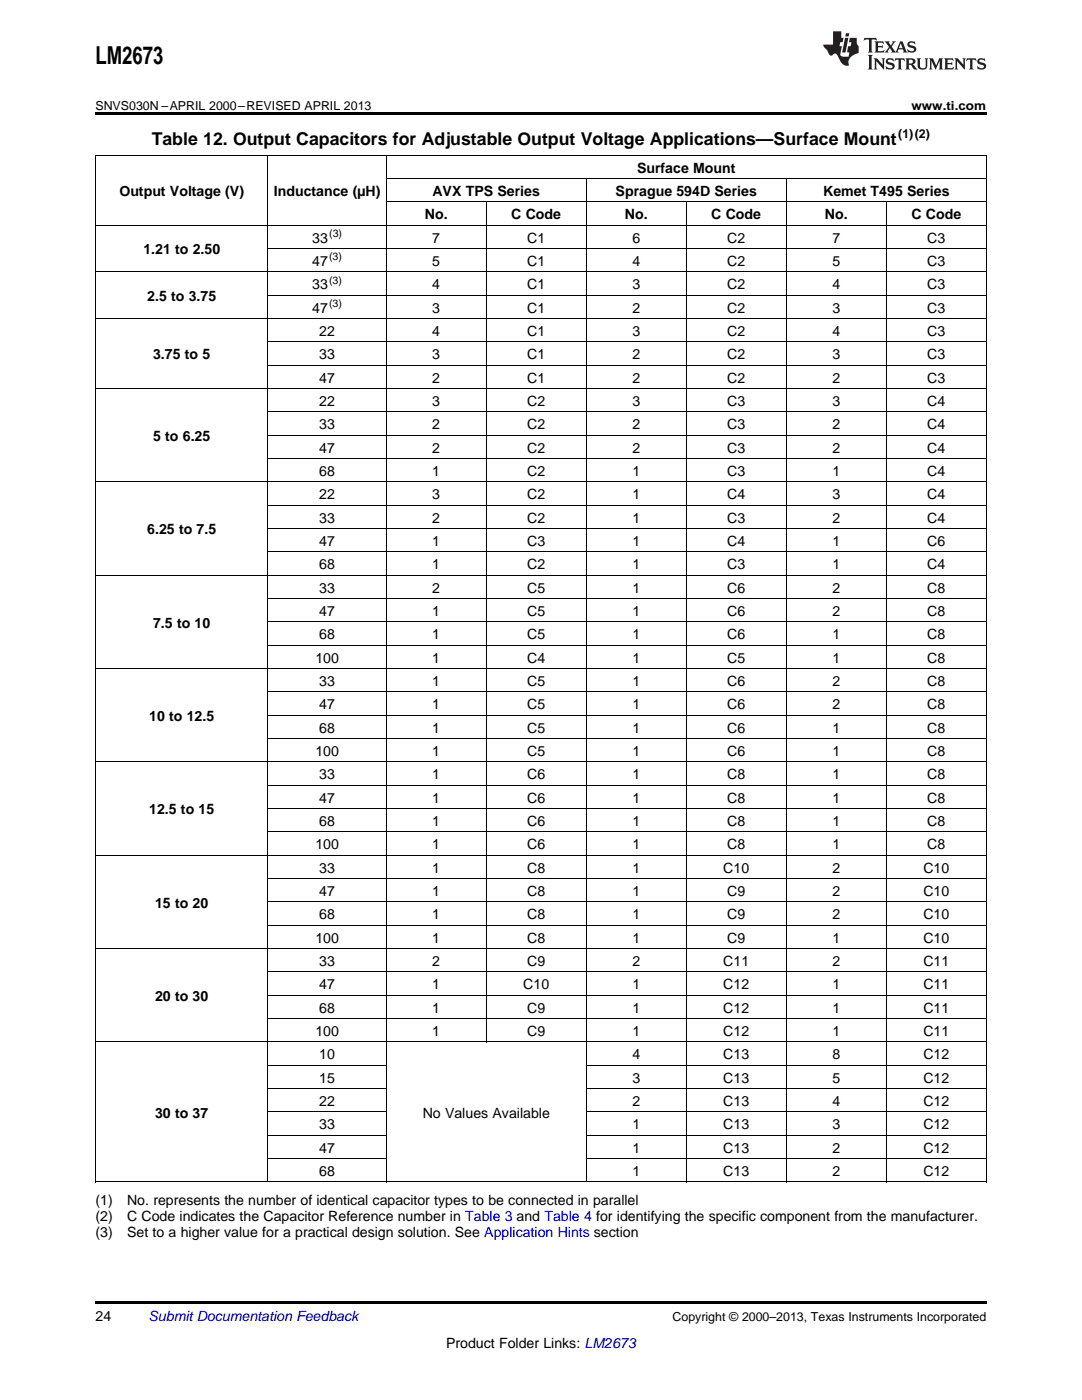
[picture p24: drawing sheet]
<svg xmlns="http://www.w3.org/2000/svg" width="216mm" height="279mm" viewBox="0 0 216 279" stroke-linecap="round" stroke-linejoin="round" font-family="sans-serif">
<defs><g id="words">
<text font-size="4.9" x="19" y="12.8">LM2673</text>
<text font-size="3.5" x="30.3" y="28.9">Table 12. Output Capacitors for Adjustable Output Voltage Applications—Surface Mount</text>
<g font-size="2.8">
<text x="127.1" y="34.4">Surface Mount</text>
<text x="23.8" y="39.1">Output Voltage (V)</text>
<text x="54.6" y="39.1">Inductance (µH)</text>
<text x="86.3" y="39.1">AVX TPS Series</text>
<text x="122.8" y="39.1">Sprague 594D Series</text>
<text x="164.3" y="39.1">Kemet T495 Series</text>
<text x="84.8" y="43.7">No.</text>
<text x="102" y="43.7">C Code</text>
<text x="124.7" y="43.7">No.</text>
<text x="141.9" y="43.7">C Code</text>
<text x="164.6" y="43.7">No.</text>
<text x="181.9" y="43.7">C Code</text>
<text x="28.6" y="50.7">1.21 to 2.50</text>
<text x="62.3" y="48.4">33</text>
<text x="62.3" y="53.1">47</text>
<text x="86.3" y="48.4">7</text>
<text x="86.3" y="53.1">5</text>
<text x="105.2" y="48.4">C1</text>
<text x="105.2" y="53.1">C1</text>
<text x="126.2" y="48.4">6</text>
<text x="126.2" y="53.1">4</text>
<text x="145.1" y="48.4">C2</text>
<text x="145.1" y="53.1">C2</text>
<text x="166.1" y="48.4">7</text>
<text x="166.1" y="53.1">5</text>
<text x="185" y="48.4">C3</text>
<text x="185" y="53.1">C3</text>
<text x="62.3" y="57.7">33</text>
<text x="86.3" y="57.7">4</text>
<text x="105.2" y="57.7">C1</text>
<text x="126.2" y="57.7">3</text>
<text x="145.1" y="57.7">C2</text>
<text x="166.1" y="57.7">4</text>
<text x="185" y="57.7">C3</text>
<text x="29.4" y="60">2.5 to 3.75</text>
<text x="62.3" y="62.4">47</text>
<text x="86.3" y="62.4">3</text>
<text x="105.2" y="62.4">C1</text>
<text x="126.2" y="62.4">2</text>
<text x="145.1" y="62.4">C2</text>
<text x="166.1" y="62.4">3</text>
<text x="185" y="62.4">C3</text>
<text x="30.6" y="71.7">3.75 to 5</text>
<text x="63.7" y="67">22</text>
<text x="63.7" y="71.7">33</text>
<text x="86.3" y="67">4</text>
<text x="86.3" y="71.7">3</text>
<text x="105.2" y="67">C1</text>
<text x="105.2" y="71.7">C1</text>
<text x="126.2" y="67">3</text>
<text x="126.2" y="71.7">2</text>
<text x="145.1" y="67">C2</text>
<text x="145.1" y="71.7">C2</text>
<text x="166.1" y="67">4</text>
<text x="166.1" y="71.7">3</text>
<text x="185" y="67">C3</text>
<text x="185" y="71.7">C3</text>
<text x="63.7" y="76.3">47</text>
<text x="86.3" y="76.3">2</text>
<text x="105.2" y="76.3">C1</text>
<text x="126.2" y="76.3">2</text>
<text x="145.1" y="76.3">C2</text>
<text x="166.1" y="76.3">2</text>
<text x="185" y="76.3">C3</text>
<text x="63.7" y="81">22</text>
<text x="86.3" y="81">3</text>
<text x="105.2" y="81">C2</text>
<text x="126.2" y="81">3</text>
<text x="145.1" y="81">C3</text>
<text x="166.1" y="81">3</text>
<text x="185" y="81">C4</text>
<text x="30.6" y="88">5 to 6.25</text>
<text x="63.7" y="85.7">33</text>
<text x="86.3" y="85.7">2</text>
<text x="105.2" y="85.7">C2</text>
<text x="126.2" y="85.7">2</text>
<text x="145.1" y="85.7">C3</text>
<text x="166.1" y="85.7">2</text>
<text x="185" y="85.7">C4</text>
<text x="63.7" y="90.3">47</text>
<text x="63.7" y="95">68</text>
<text x="86.3" y="90.3">2</text>
<text x="86.3" y="95">1</text>
<text x="105.2" y="90.3">C2</text>
<text x="105.2" y="95">C2</text>
<text x="126.2" y="90.3">2</text>
<text x="126.2" y="95">1</text>
<text x="145.1" y="90.3">C3</text>
<text x="145.1" y="95">C3</text>
<text x="166.1" y="90.3">2</text>
<text x="166.1" y="95">1</text>
<text x="185" y="90.3">C4</text>
<text x="185" y="95">C4</text>
<text x="63.7" y="99.6">22</text>
<text x="86.3" y="99.6">3</text>
<text x="105.2" y="99.6">C2</text>
<text x="126.2" y="99.6">1</text>
<text x="145.1" y="99.6">C4</text>
<text x="166.1" y="99.6">3</text>
<text x="185" y="99.6">C4</text>
<text x="29.4" y="106.6">6.25 to 7.5</text>
<text x="63.7" y="104.3">33</text>
<text x="86.3" y="104.3">2</text>
<text x="105.2" y="104.3">C2</text>
<text x="126.2" y="104.3">1</text>
<text x="145.1" y="104.3">C3</text>
<text x="166.1" y="104.3">2</text>
<text x="185" y="104.3">C4</text>
<text x="63.7" y="108.9">47</text>
<text x="63.7" y="113.6">68</text>
<text x="86.3" y="108.9">1</text>
<text x="86.3" y="113.6">1</text>
<text x="105.2" y="108.9">C3</text>
<text x="105.2" y="113.6">C2</text>
<text x="126.2" y="108.9">1</text>
<text x="126.2" y="113.6">1</text>
<text x="145.1" y="108.9">C4</text>
<text x="145.1" y="113.6">C3</text>
<text x="166.1" y="108.9">1</text>
<text x="166.1" y="113.6">1</text>
<text x="185" y="108.9">C6</text>
<text x="185" y="113.6">C4</text>
<text x="63.7" y="118.3">33</text>
<text x="86.3" y="118.3">2</text>
<text x="105.2" y="118.3">C5</text>
<text x="126.2" y="118.3">1</text>
<text x="145.1" y="118.3">C6</text>
<text x="166.1" y="118.3">2</text>
<text x="185" y="118.3">C8</text>
<text x="30.6" y="125.2">7.5 to 10</text>
<text x="63.7" y="122.9">47</text>
<text x="86.3" y="122.9">1</text>
<text x="105.2" y="122.9">C5</text>
<text x="126.2" y="122.9">1</text>
<text x="145.1" y="122.9">C6</text>
<text x="166.1" y="122.9">2</text>
<text x="185" y="122.9">C8</text>
<text x="63.7" y="127.6">68</text>
<text x="86.3" y="127.6">1</text>
<text x="105.2" y="127.6">C5</text>
<text x="126.2" y="127.6">1</text>
<text x="145.1" y="127.6">C6</text>
<text x="166.1" y="127.6">1</text>
<text x="185" y="127.6">C8</text>
<text x="62.9" y="132.2">100</text>
<text x="63.7" y="136.9">33</text>
<text x="86.3" y="132.2">1</text>
<text x="86.3" y="136.9">1</text>
<text x="105.2" y="132.2">C4</text>
<text x="105.2" y="136.9">C5</text>
<text x="126.2" y="132.2">1</text>
<text x="126.2" y="136.9">1</text>
<text x="145.1" y="132.2">C5</text>
<text x="145.1" y="136.9">C6</text>
<text x="166.1" y="132.2">1</text>
<text x="166.1" y="136.9">2</text>
<text x="185" y="132.2">C8</text>
<text x="185" y="136.9">C8</text>
<text x="29.8" y="143.9">10 to 12.5</text>
<text x="63.7" y="141.5">47</text>
<text x="86.3" y="141.5">1</text>
<text x="105.2" y="141.5">C5</text>
<text x="126.2" y="141.5">1</text>
<text x="145.1" y="141.5">C6</text>
<text x="166.1" y="141.5">2</text>
<text x="185" y="141.5">C8</text>
<text x="63.7" y="146.2">68</text>
<text x="86.3" y="146.2">1</text>
<text x="105.2" y="146.2">C5</text>
<text x="126.2" y="146.2">1</text>
<text x="145.1" y="146.2">C6</text>
<text x="166.1" y="146.2">1</text>
<text x="185" y="146.2">C8</text>
<text x="62.9" y="150.8">100</text>
<text x="63.7" y="155.5">33</text>
<text x="86.3" y="150.8">1</text>
<text x="86.3" y="155.5">1</text>
<text x="105.2" y="150.8">C5</text>
<text x="105.2" y="155.5">C6</text>
<text x="126.2" y="150.8">1</text>
<text x="126.2" y="155.5">1</text>
<text x="145.1" y="150.8">C6</text>
<text x="145.1" y="155.5">C8</text>
<text x="166.1" y="150.8">1</text>
<text x="166.1" y="155.5">1</text>
<text x="185" y="150.8">C8</text>
<text x="185" y="155.5">C8</text>
<text x="63.7" y="160.2">47</text>
<text x="86.3" y="160.2">1</text>
<text x="105.2" y="160.2">C6</text>
<text x="126.2" y="160.2">1</text>
<text x="145.1" y="160.2">C8</text>
<text x="166.1" y="160.2">1</text>
<text x="185" y="160.2">C8</text>
<text x="29.8" y="162.5">12.5 to 15</text>
<text x="63.7" y="164.8">68</text>
<text x="86.3" y="164.8">1</text>
<text x="105.2" y="164.8">C6</text>
<text x="126.2" y="164.8">1</text>
<text x="145.1" y="164.8">C8</text>
<text x="166.1" y="164.8">1</text>
<text x="185" y="164.8">C8</text>
<text x="62.9" y="169.5">100</text>
<text x="86.3" y="169.5">1</text>
<text x="105.2" y="169.5">C6</text>
<text x="126.2" y="169.5">1</text>
<text x="145.1" y="169.5">C8</text>
<text x="166.1" y="169.5">1</text>
<text x="185" y="169.5">C8</text>
<text x="63.7" y="174.1">33</text>
<text x="63.7" y="178.8">47</text>
<text x="86.3" y="174.1">1</text>
<text x="86.3" y="178.8">1</text>
<text x="105.2" y="174.1">C8</text>
<text x="105.2" y="178.8">C8</text>
<text x="126.2" y="174.1">1</text>
<text x="126.2" y="178.8">1</text>
<text x="144.3" y="174.1">C10</text>
<text x="145.1" y="178.8">C9</text>
<text x="166.1" y="174.1">2</text>
<text x="166.1" y="178.8">2</text>
<text x="184.3" y="174.1">C10</text>
<text x="184.3" y="178.8">C10</text>
<text x="30.9" y="181.1">15 to 20</text>
<text x="63.7" y="183.4">68</text>
<text x="86.3" y="183.4">1</text>
<text x="105.2" y="183.4">C8</text>
<text x="126.2" y="183.4">1</text>
<text x="145.1" y="183.4">C9</text>
<text x="166.1" y="183.4">2</text>
<text x="184.3" y="183.4">C10</text>
<text x="62.9" y="188.1">100</text>
<text x="86.3" y="188.1">1</text>
<text x="105.2" y="188.1">C8</text>
<text x="126.2" y="188.1">1</text>
<text x="145.1" y="188.1">C9</text>
<text x="166.1" y="188.1">1</text>
<text x="184.3" y="188.1">C10</text>
<text x="63.7" y="192.8">33</text>
<text x="63.7" y="197.4">47</text>
<text x="86.3" y="192.8">2</text>
<text x="86.3" y="197.4">1</text>
<text x="104.4" y="197.4">C10</text>
<text x="105.2" y="192.8">C9</text>
<text x="126.2" y="192.8">2</text>
<text x="126.2" y="197.4">1</text>
<text x="144.3" y="192.8">C11</text>
<text x="144.3" y="197.4">C12</text>
<text x="166.1" y="192.8">2</text>
<text x="166.1" y="197.4">1</text>
<text x="184.3" y="192.8">C11</text>
<text x="184.3" y="197.4">C11</text>
<text x="30.9" y="199.7">20 to 30</text>
<text x="63.7" y="202.1">68</text>
<text x="86.3" y="202.1">1</text>
<text x="105.2" y="202.1">C9</text>
<text x="126.2" y="202.1">1</text>
<text x="144.3" y="202.1">C12</text>
<text x="166.1" y="202.1">1</text>
<text x="184.3" y="202.1">C11</text>
<text x="62.9" y="206.7">100</text>
<text x="86.3" y="206.7">1</text>
<text x="105.2" y="206.7">C9</text>
<text x="126.2" y="206.7">1</text>
<text x="144.3" y="206.7">C12</text>
<text x="166.1" y="206.7">1</text>
<text x="184.3" y="206.7">C11</text>
<text x="63.7" y="211.4">10</text>
<text x="126.2" y="211.4">4</text>
<text x="144.3" y="211.4">C13</text>
<text x="166.1" y="211.4">8</text>
<text x="184.3" y="211.4">C12</text>
<text x="63.7" y="216">15</text>
<text x="63.7" y="220.7">22</text>
<text x="126.2" y="216">3</text>
<text x="126.2" y="220.7">2</text>
<text x="144.3" y="216">C13</text>
<text x="144.3" y="220.7">C13</text>
<text x="166.1" y="216">5</text>
<text x="166.1" y="220.7">4</text>
<text x="184.3" y="216">C12</text>
<text x="184.3" y="220.7">C12</text>
<text x="30.9" y="223">30 to 37</text>
<text x="63.7" y="225.4">33</text>
<text x="84.3" y="223">No Values Available</text>
<text x="126.2" y="225.4">1</text>
<text x="144.3" y="225.4">C13</text>
<text x="166.1" y="225.4">3</text>
<text x="184.3" y="225.4">C12</text>
<text x="63.7" y="230">47</text>
<text x="126.2" y="230">1</text>
<text x="144.3" y="230">C13</text>
<text x="166.1" y="230">2</text>
<text x="184.3" y="230">C12</text>
<text x="63.7" y="234.7">68</text>
<text x="126.2" y="234.7">1</text>
<text x="144.3" y="234.7">C13</text>
<text x="166.1" y="234.7">2</text>
<text x="184.3" y="234.7">C12</text>
<text x="19" y="240.5">(1)</text>
<text x="19" y="243.7">(2)</text>
<text x="25.4" y="240.5">No. represents the number of identical capacitor types to be connected in parallel</text>
<text x="25.4" y="243.7">C Code indicates the Capacitor Reference number in Table 3 and Table 4 for identifying the specific component from the manufacturer.</text>
<text x="19" y="246.9">(3)</text>
<text x="25.4" y="246.9">Set to a higher value for a practical design solution. See Application Hints section</text>
<text x="19" y="263.6">24</text>
<text x="89" y="269">Product Folder Links: LM2673</text>
</g>
<text font-size="2.8" fill="#0000c8" x="29.6" y="263.6">Submit Documentation Feedback</text>
<g font-size="2.5">
<text x="19" y="21.9">SNVS030N –APRIL 2000–REVISED APRIL 2013</text>
<text x="181.9" y="21.9">www.ti.com</text>
<text x="179.2" y="27.5">(1)(2)</text>
<text x="134.2" y="263.6">Copyright © 2000–2013, Texas Instruments Incorporated</text>
</g>
<g font-size="2.1">
<text x="65.7" y="47.3">(3)</text>
<text x="65.7" y="51.9">(3)</text>
<text x="65.7" y="56.6">(3)</text>
<text x="65.7" y="61.2">(3)</text>
</g>
</g></defs>
<path d="M19 22.5h177.8v.5h-177.8zM19 259.7h177.8v.5h-177.8z" fill="#000"/>
<g fill="none" stroke="#000" stroke-width=".2">
<path d="M19 31h177.8M19.1 31v204.9M53.5 31v204.9M77 31v204.9M77.1 35.6h119.7M117 35.7v200.2M156.9 35.7v200.2M196.8 31v204.9M19 54.3h177.8M19 45h177.8M53.5 58.9h143.3M53.5 49.6h143.3"/>
<path d="M77.1 40.3h119.7M97 40.4v167.6M136.9 40.4v195.5M176.8 40.4v195.5M19 77.6h177.8M19 63.6h177.8M53.5 72.9h143.3M53.5 68.2h143.3M19 96.2h177.8M53.5 91.5h143.3M53.5 86.9h143.3M53.5 82.2h143.3"/>
<path d="M19 114.8h177.8M53.5 119.5h143.3M53.5 110.2h143.3M53.5 105.5h143.3M53.5 100.8h143.3M19 133.4h177.8M53.5 138.1h143.3M53.5 128.8h143.3M53.5 124.1h143.3M19 152.1h177.8M53.5 156.7h143.3M53.5 147.4h143.3"/>
<path d="M53.5 142.8h143.3M19 170.7h177.8M53.5 175.3h143.3M53.5 166h143.3M53.5 161.4h143.3M19 189.3h177.8M53.5 198.6h143.3M53.5 194h143.3M53.5 184.7h143.3M53.5 180h143.3M19 207.9h177.8M53.5 217.3h23.6"/>
<path d="M53.5 212.6h23.6M53.5 203.3h143.3M117 217.3h79.8M117 212.6h79.8M19 235.9h177.8M53.5 231.2h23.6M53.5 226.6h23.6M53.5 221.9h23.6M117 231.2h79.8M117 226.6h79.8M117 221.9h79.8"/>
</g>
<g fill="#231f20">
<path d="M172.5 7.6l-.1 .5 .4-.2h.6v.1v2.1l-.2 .4h.9l-.2-.4v-2.1l.1-.1h.5l.5 .2-.2-.5zM174.5 8.3l.2 .3v1.5l-.2 .4h1.8l.2-.6a1.04 1.04 0 0 1-1.3 .2v-.7h.6l.3 .2v-.6l-.3 .2h-.6v-.6l.8-.1 .4 .3-.2-.5zM176.5 8.3l.9 1.1-.9 1.1h.8l-.2-.2 .4-.7 .5 .7-.2 .2h1.5l-.2-.2 .2-.4h.9l.1 .4-.2 .2h1l-.3-.3-.7-1.9h-.5l-.9 2-.8-1 .9-1h-.8l.1 .3-.4 .5-.3-.6 .1-.2zM179.7 8.6l.4 1h-.7zM181.3 8.4a.63 .63 0 0 0-.2 .7 .63 .63 0 0 0 .6 .4l.6 .2 .1 .2a.75 .75 0 0 1-.7 .4 .75 .75 0 0 1-.6-.5l.1 .7 .1-.1a1.11 1.11 0 0 0 1.5-.6 1.13 1.13 0 0 0-1.2-.8l-.1-.4a1.04 1.04 0 0 1 1.2 .2l-.2-.5-.2 .1-.4-.2zM173.2 10.9l.2 .4v2.2l-.2 .4h1l-.3-.4v-2.2l.3-.4zM174.3 11.6l.3 .4v1.5l-.3 .4h.8l-.2-.4v-1.3l1.5 1.7v-1.9l.2-.4h-.7l.2 .4v.9l-1.1-1.3zM177 11.8a.62 .62 0 0 0-.2 .7 .62 .62 0 0 0 .6 .4l.6 .1 .1 .3a.76 .76 0 0 1-.7 .3 .76 .76 0 0 1-.7-.4l.2 .7 .1-.1a1.11 1.11 0 0 0 1.5-.6 1.13 1.13 0 0 0-1.2-.8l-.1-.4a1.04 1.04 0 0 1 1.2 .2l-.2-.6-.2 .1-.5-.1zM178.7 11.6l-.2 .6a.61 .61 0 0 1 .8-.3v1.6l-.2 .4h.9l-.2-.4v-1.6a.63 .63 0 0 1 .7 .3l-.1-.6zM180.6 11.6l.3 .4v1.5l-.3 .4h1l-.2-.2-.1-.8 .6 .2a.76 .76 0 0 0 1.2 .7l-1-1a.58 .58 0 0 0 .6-.5 .58 .58 0 0 0-.5-.6zM181.4 11.9h.1a.45 .45 0 0 1 .5 .1 .45 .45 0 0 1 .1 .5l-.8 .2zM182.9 11.6l.2 .2a2.17 2.17 0 0 0 .3 1.9 .99 .99 0 0 0 1.6-.6v-1.1l.2-.4h-.7l.2 .2a1.92 1.92 0 0 1-.2 1.8 .6 .6 0 0 1-.9-.5v-1.1l.2-.4zM185.4 11.6l.2 .4v1.5l-.2 .4h.7l-.2-.4v-1.4l.8 1.8 .8-1.8v1.4l-.2 .4h.9l-.2-.4v-1.5l.2-.4h-.8l-.6 1.5-.6-1.5zM188.4 11.6l.2 .4v1.5l-.2 .4h1.8l.1-.6a1.04 1.04 0 0 1-1.2 .1v-.6h.5l.4 .2v-.6l-.4 .2h-.5v-.7h.8l.3 .3-.1-.6zM190.5 11.6l.2 .4v1.5l-.2 .4h.7l-.2-.4v-1.3l1.5 1.7v-1.9l.2-.4h-.7l.2 .4v.9l-1.1-1.3zM192.9 11.6l-.1 .6a.61 .61 0 0 1 .7-.3l.1 1.6-.3 .4h1l-.3-.4 .1-1.6a.63 .63 0 0 1 .7 .3l-.1-.6zM195.2 11.8a.62 .62 0 0 0-.2 .7 .62 .62 0 0 0 .6 .4l.6 .1 .1 .3a.76 .76 0 0 1-.7 .3 .76 .76 0 0 1-.6-.4l.1 .7 .1-.1a1.11 1.11 0 0 0 1.6-.6 1.13 1.13 0 0 0-1.3-.8l-.1-.4a1.04 1.04 0 0 1 1.2 .2l-.1-.6-.2 .1-.5-.1z"/>
<path d="M166.2 6.3v2.6h-1.9v.4l.8 .9a.91 .91 0 0 0 1 .8 .56 .56 0 0 1 .5-.3 .56 .56 0 0 1 .5 .3l.4 .8a1.53 1.53 0 0 0 1.9 1.2 1.54 1.54 0 0 1 1-2.1l.9-.3v-1.4a1.52 1.52 0 0 1-.4-1.6h-1.3l-.2 .8h.5l-.2 .8h-.5l-.1 1v.2l.4 .1-.2 .8a1.93 1.93 0 0 1-1.6-.3l.3-1.8h-.5l.2-.8h.4l.2-.8h-.4v-1.3zM168.6 7.6l-.6 2.9h.7l.6-2.9zM168.8 6.6l-.1 .7h.6l.2-.7z"/>
</g>
<use href="#words"/>
</svg>
